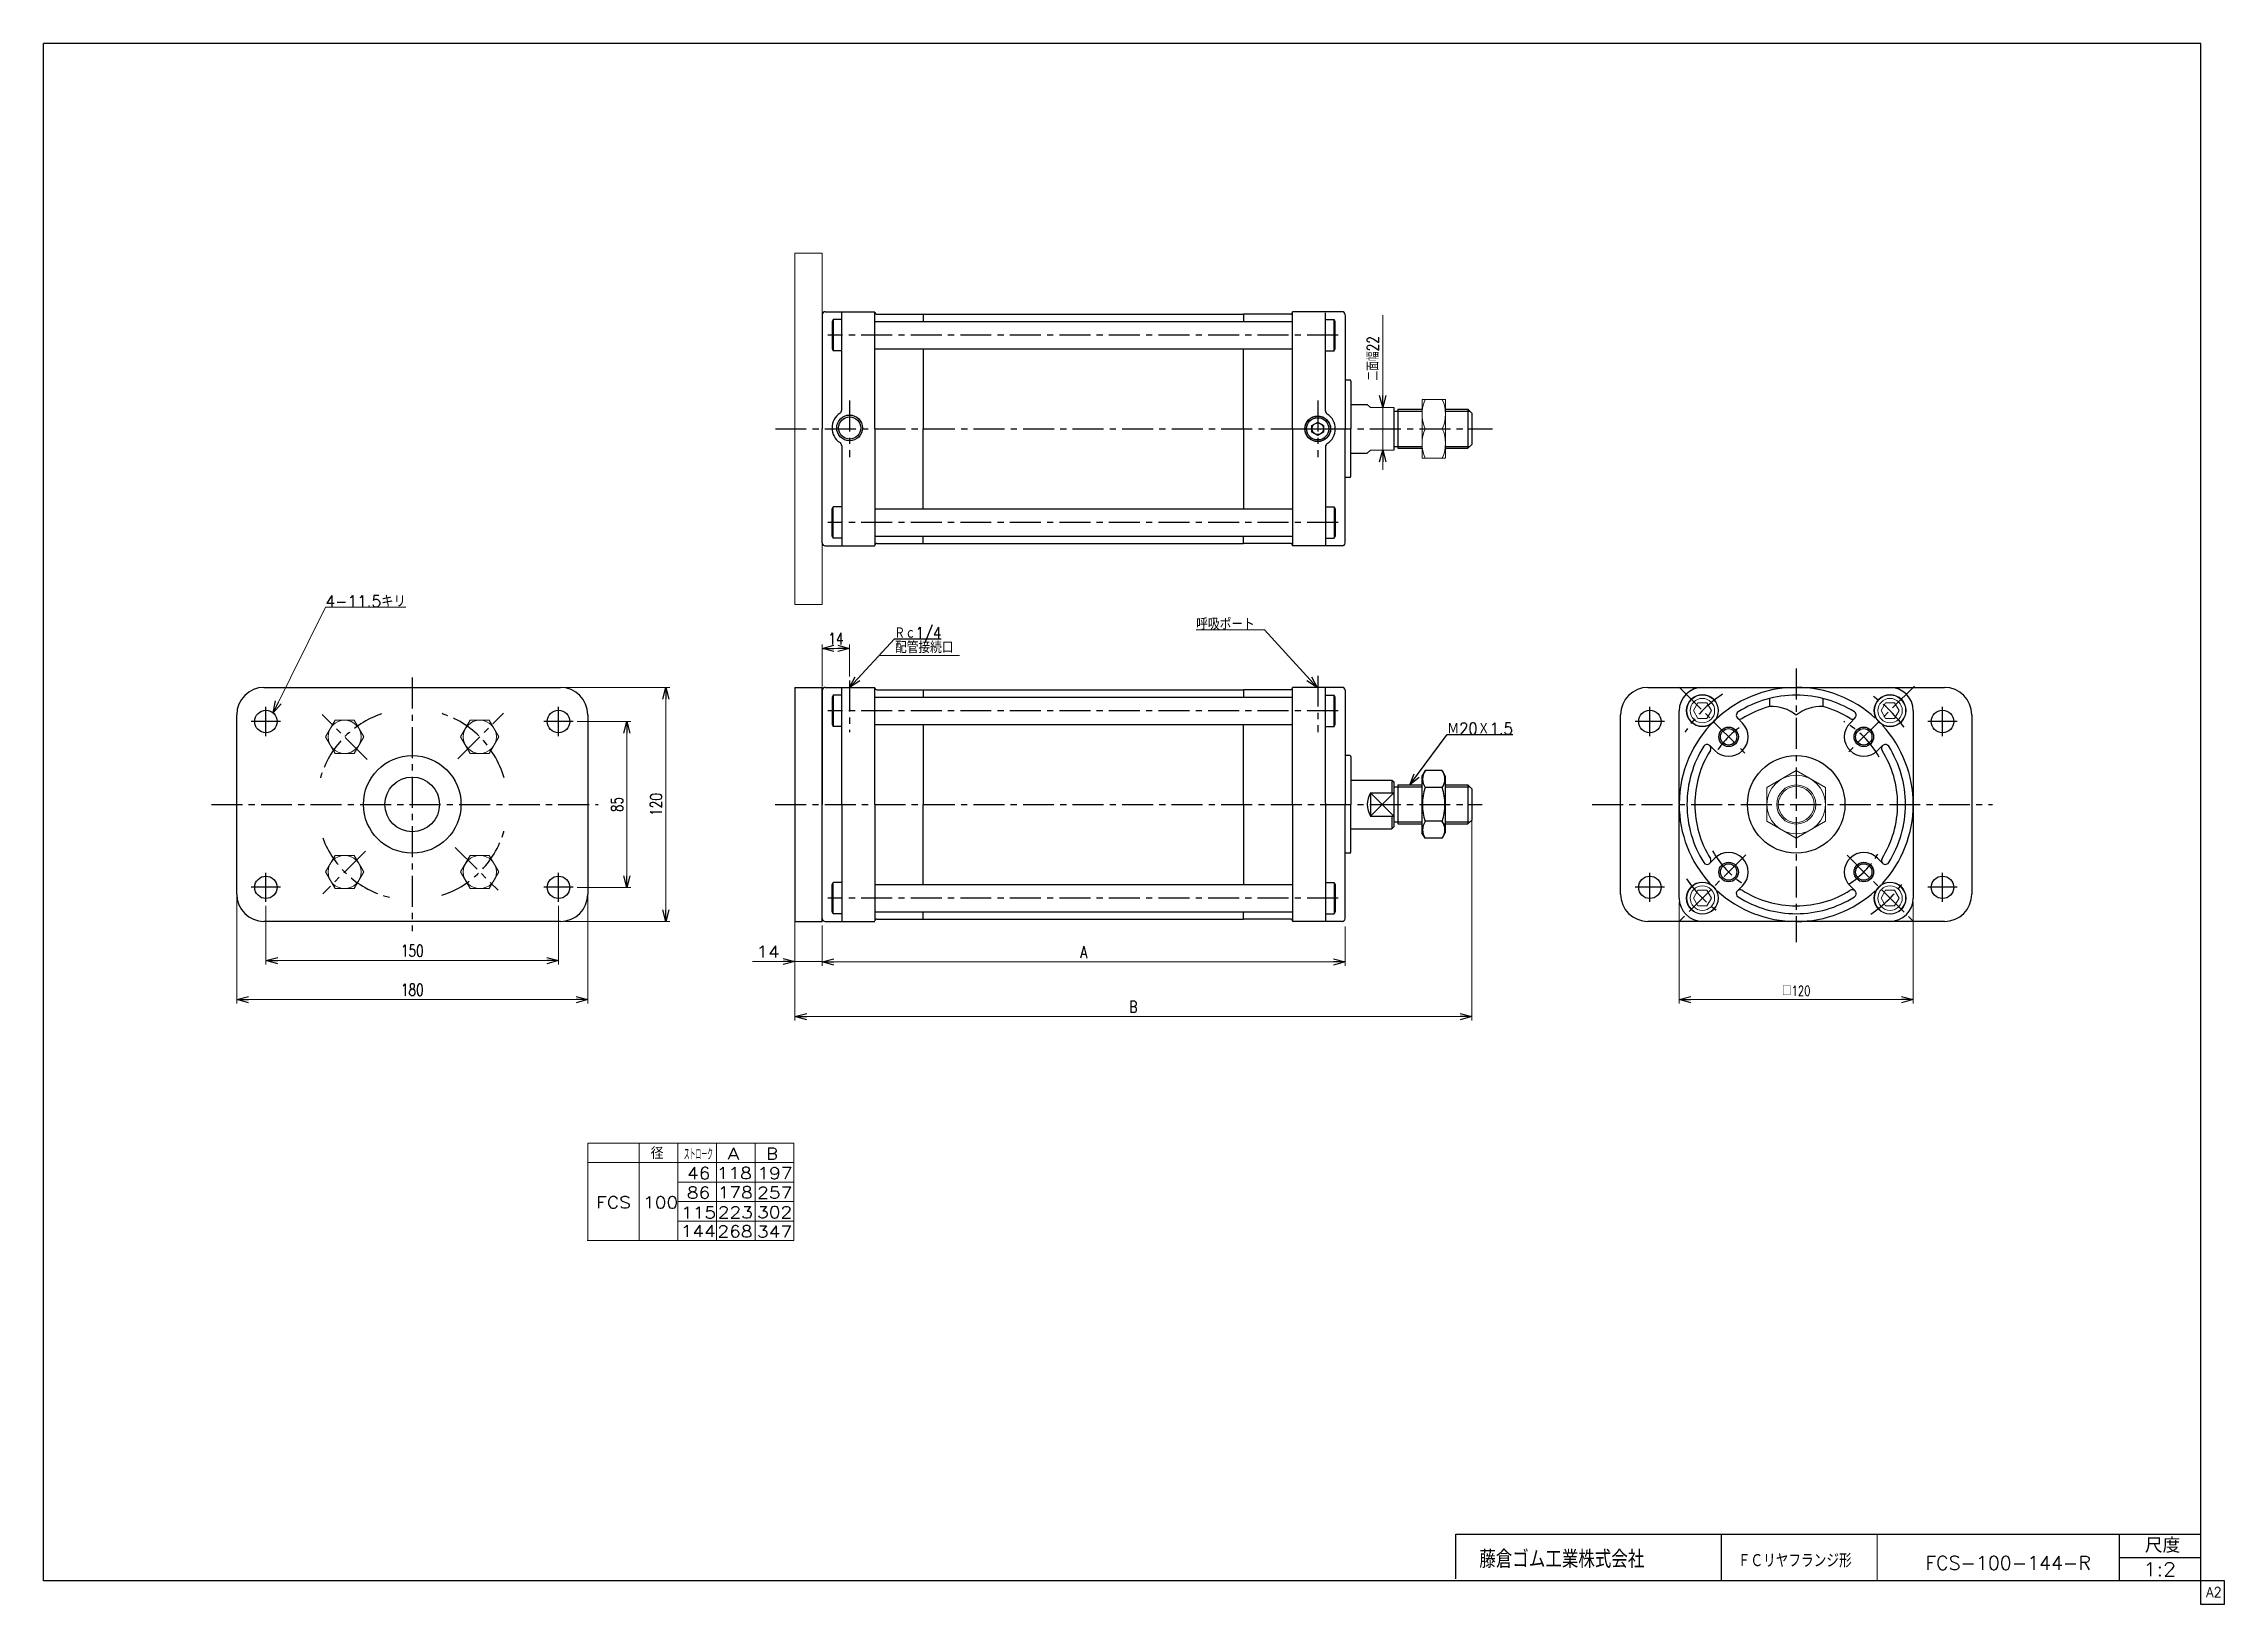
# Model space of a CAD drawing. Header units: millimetres. Extents: x -544 to 574, y -400 to 400.
import ezdxf
from ezdxf.enums import TextEntityAlignment as Align

# ---------------------------------------------------------------- set-up
doc = ezdxf.new("R2010")
doc.units = ezdxf.units.MM
doc.header["$LTSCALE"] = 0.5
doc.linetypes.add('CENTER', pattern=[50.8, 31.75, -6.35, 6.35, -6.35])
for name, color, linetype in [('Layer0016', 7, 'Continuous'), ('Layer0032', 7, 'Continuous'), ('ZUWAKU', 7, 'Continuous')]:
    doc.layers.add(name, color=color, linetype=linetype)
doc.styles.add('FdaStyle0', font='txt.shx', dxfattribs={"width": 0.756757, "bigfont": 'bigfont'})
doc.dimstyles.new('DaDimRotatedStyle', dxfattribs={"dimtxt": 6, "dimasz": 6.000004, "dimexe": 2, "dimexo": 2, "dimgap": 2, "dimtad": 3, "dimdsep": 46, "dimtxsty": 'FdaStyle0', "dimblk1": 'OPEN30', "dimblk2": 'OPEN30', "dimsah": 1, "dimcen": 0.09, "dimclrd": 4, "dimclre": 4, "dimclrt": 4, "dimadec": 0, "dimazin": 2, "dimtfac": 1, "dimtdec": 4, "dimtmove": 0, "dimatfit": 0, "dimfxl": 1, "dimarcsym": 0})

msp = doc.modelspace()

# ---------------------------------------------------------------- texts
at = {"color": 4, "style": 'FdaStyle0'}
for s, height, width, p, p2 in [('配管接続口', 6, 0.833333, (-107.538, 87.57), (-77.538, 87.57)), ('   径', 6, 0.952381, (-250.187, -171.722), (-226.187, -171.722)), ('ストローク', 6, 0.416667, (-215.818, -172.225), (-200.818, -172.225)), ('ＦＣリヤフランジ形', 7, 0.698565, (324.52, -381.075), (382.92, -381.075)), ('FCS-100-144-R', 7, 0.823301, (420.731, -382.226), (505.531, -382.226)), ('1:2', 7, 0.8, (532.47, -385.5), (549.27, -385.5))]:
    msp.add_text(s, height=height, dxfattribs=dict(at, width=width)).set_placement(p, p2, align=Align.FIT)
for s, p, p2 in [('14', (-178.605, -68.49), (-166.605, -68.49)), ('A', (-193.365, -171.978), (-187.365, -171.978)), ('B', (-173.567, -171.978), (-167.567, -171.978)), ('46', (-214.163, -181.978), (-202.163, -181.978)), ('118', (-198.927, -181.954), (-180.927, -181.954)), ('197', (-178.109, -181.978), (-160.109, -181.978)), ('86', (-214.216, -191.978), (-202.216, -191.978)), ('178', (-198.469, -191.832), (-180.469, -191.832)), ('257', (-178.162, -191.978), (-160.162, -191.978)), ('FCS 100', (-260.67, -196.978), (-218.67, -196.978)), ('115', (-217.269, -202.166), (-199.269, -202.166)), ('223', (-198.372, -202.081), (-180.372, -202.081)), ('302', (-178.215, -201.978), (-160.215, -201.978)), ('144', (-217.407, -211.691), (-199.407, -211.691)), ('268', (-198.575, -211.832), (-180.575, -211.832)), ('347', (-178.268, -211.978), (-160.268, -211.978))]:
    msp.add_text(s, height=6, dxfattribs=at).set_placement(p, p2, align=Align.FIT)
at = {"layer": 'ZUWAKU', "color": 4, "style": 'FdaStyle0'}
for s, height, width, p, p2 in [('尺度', 7.6, 0.749175, (533.23, -373.56), (551.39, -373.56)), ('藤倉ゴム工業株式会社', 9, 0.652778, (192.025, -381.315), (276.625, -381.315))]:
    msp.add_text(s, height=height, dxfattribs=dict(at, width=width)).set_placement(p, p2, align=Align.FIT)
at = {"layer": 'ZUWAKU', "color": 7, "style": 'FdaStyle0', "width": 0.8}
msp.add_text('A2', height=5, dxfattribs=at).set_placement((564.615, -396.25), (572.615, -396.25), align=Align.FIT)

# ---------------------------------------------------------------- blocks, each defined once
blk = doc.blocks.new('_OPEN30')
at = {"color": 0, "linetype": 'ByBlock', "lineweight": -2}
for p, q in [((-1, 0.267949), (0, 0)), ((0, 0), (-1, -0.267949)), ((0, 0), (-1, 0))]:
    blk.add_line(p, q, dxfattribs=at)
blk = doc.blocks.new('DC_GROUP_Φ100_1')
at = {"layer": 'Layer0016', "color": 4, "linetype": 'Continuous', "lineweight": 25}
for p, q in [((164.3, 27.4), (162.6, 24.5)), ((162.6, 24.5), (162.6, -4.5)), ((173, 27.4), (164.3, 27.4)), ((173, 27.4), (174.6, 24.5)), ((174.6, 24.5), (174.6, -4.5)), ((174.6, 24.5), (174.6, -4.5)), ((173, 18.7), (164.3, 18.7)), ((173, 1.4), (164.3, 1.4)), ((164.3, -7.3), (162.6, -4.5)), ((173, -7.3), (164.3, -7.3)), ((173, -7.3), (174.6, -4.5))]:
    blk.add_line(p, q, dxfattribs=at)
for centre, radius, start, end in [((170.6, 23), 7.67, 145.6111, 214.3889), ((166.7, 23), 7.67, 325.6111, 34.3889), ((191.6, 10), 28.7, 162.4111, 197.5889), ((145.7, 10), 28.7, 342.4111, 17.5889), ((170.6, -3), 7.67, 145.6111, 214.3889), ((166.7, -3), 7.67, 325.6111, 34.3889)]:
    blk.add_arc(centre, radius, start, end, dxfattribs=at)
blk = doc.blocks.new('DC_GROUP_Φ100_2')
at = {"layer": 'Layer0016', "color": 4, "linetype": 'Continuous', "lineweight": 25}
for p, q in [((156.4, 20), (175.6, 45.9)), ((175.6, 45.9), (209.2, 45.9))]:
    blk.add_line(p, q, dxfattribs=at)
at = {"layer": 'Layer0016', "color": 4, "xscale": 6.000005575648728, "yscale": 5.999978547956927, "rotation": 233.4269690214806}
blk.add_blockref('_OPEN30', (156.4, 20), dxfattribs=at)
at = {"layer": 'Layer0016', "color": 4, "style": 'FdaStyle0', "width": 0.756757}
blk.add_text('Ｍ20Ｘ1.5', height=6, dxfattribs=at).set_placement((175.6, 45.9), (209.2, 45.9), align=Align.FIT)
blk = doc.blocks.new('DC_GROUP_Φ100_3')
at = {"layer": 'Layer0016', "color": 4, "linetype": 'Continuous', "lineweight": 25}
for p, q in [((-130.8, 70), (-107.8, 94.9)), ((-107.8, 94.9), (-83.8, 94.9))]:
    blk.add_line(p, q, dxfattribs=at)
at = {"layer": 'Layer0016', "color": 4, "xscale": 6.000005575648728, "yscale": 5.999978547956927, "rotation": 227.2364870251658}
blk.add_blockref('_OPEN30', (-130.8, 70), dxfattribs=at)
at = {"layer": 'Layer0016', "color": 4, "style": 'FdaStyle0', "width": 0.740741}
blk.add_text('Ｒｃ1/4', height=6, dxfattribs=at).set_placement((-107.8, 94.9), (-83.8, 94.9), align=Align.FIT)
blk = doc.blocks.new('DC_GROUP_Φ100_4')
at = {"layer": 'Layer0032', "color": 4, "linetype": 'Continuous', "lineweight": 13}
for p, q in [((304.1, -34), (301.8, -38)), ((301.8, -38), (304.1, -42)), ((308.7, -34), (304.1, -34)), ((304.1, -42), (308.7, -42)), ((311, -38), (308.7, -34)), ((308.7, -42), (311, -38))]:
    blk.add_line(p, q, dxfattribs=at)
for radius in [8.25, 8, 6.27]:
    blk.add_circle((306.4, -38), radius, dxfattribs=at)
blk = doc.blocks.new('DC_GROUP_Φ100_5')
at = {"layer": 'Layer0032', "color": 4, "linetype": 'Continuous', "lineweight": 13}
for p, q in [((400.3, -34), (398, -38)), ((398, -38), (400.3, -42)), ((404.9, -34), (400.3, -34)), ((400.3, -42), (404.9, -42)), ((407.2, -38), (404.9, -34)), ((404.9, -42), (407.2, -38))]:
    blk.add_line(p, q, dxfattribs=at)
for radius in [8.25, 8, 6.27]:
    blk.add_circle((402.6, -38), radius, dxfattribs=at)
blk = doc.blocks.new('DC_GROUP_Φ100_6')
at = {"layer": 'Layer0032', "color": 4, "linetype": 'Continuous', "lineweight": 13}
for p, q in [((400.3, 62.1), (398, 58.1)), ((398, 58.1), (400.3, 54.1)), ((404.9, 62.1), (400.3, 62.1)), ((407.2, 58.1), (404.9, 62.1)), ((404.9, 54.1), (407.2, 58.1)), ((400.3, 54.1), (404.9, 54.1))]:
    blk.add_line(p, q, dxfattribs=at)
for radius in [8.25, 8, 6.27]:
    blk.add_circle((402.6, 58.1), radius, dxfattribs=at)
blk = doc.blocks.new('DC_GROUP_Φ100_7')
at = {"layer": 'Layer0032', "color": 4, "linetype": 'Continuous', "lineweight": 13}
for p, q in [((304.1, 62.1), (301.8, 58.1)), ((301.8, 58.1), (304.1, 54.1)), ((308.7, 62.1), (304.1, 62.1)), ((311, 58.1), (308.7, 62.1)), ((308.7, 54.1), (311, 58.1)), ((304.1, 54.1), (308.7, 54.1))]:
    blk.add_line(p, q, dxfattribs=at)
for radius in [8.25, 8, 6.27]:
    blk.add_circle((306.4, 58.1), radius, dxfattribs=at)
blk = doc.blocks.new('DC_GROUP_Φ100_8')
at = {"layer": 'Layer0032', "color": 4, "linetype": 'Continuous', "lineweight": 13}
for p, q in [((354.5, 27.4), (339.5, 18.7)), ((369.5, 18.7), (354.5, 27.4)), ((339.5, 18.7), (339.5, 1.4)), ((369.5, 1.4), (369.5, 18.7)), ((339.5, 1.4), (354.5, -7.3)), ((354.5, -7.3), (369.5, 1.4))]:
    blk.add_line(p, q, dxfattribs=at)
for radius in [15, 10, 9.19]:
    blk.add_circle((354.5, 10), radius, dxfattribs=at)
blk = doc.blocks.new('*D9')
at = {"color": 4, "linetype": 'Continuous', "lineweight": 13}
for p, q in [((-144.8, 70.5), (-144.8, 92)), ((-144.8, 90), (-130.8, 90)), ((-130.8, 75.6), (-130.8, 92))]:
    blk.add_line(p, q, dxfattribs=at)
at = {"color": 4, "xscale": 6.000005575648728, "yscale": 5.999978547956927}
for p, rotation in [((-144.8, 90), 180), ((-130.8, 90), 360)]:
    blk.add_blockref('_OPEN30', p, dxfattribs=dict(at, rotation=rotation))
at = {"color": 4, "insert": (-137.8, 92), "char_height": 6, "width": 22.5, "attachment_point": 8, "style": 'FdaStyle0'}
blk.add_mtext('\\T1.00;14', dxfattribs=at)
blk = doc.blocks.new('DA_IMAGEDIMGROUP_1')
at = {"color": 4, "linetype": 'Continuous', "lineweight": 13}
for p, q in [((142.5, 260.8), (142.5, 213.6)), ((142.5, 191.6), (142.5, 213.6)), ((142.5, 181.6), (142.5, 191.6))]:
    blk.add_line(p, q, dxfattribs=at)
at = {"color": 4, "xscale": 6.000005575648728, "yscale": 5.999978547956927}
for p, rotation in [((142.5, 213.6), 270), ((142.5, 191.6), 90)]:
    blk.add_blockref('_OPEN30', p, dxfattribs=dict(at, rotation=rotation))
at = {"color": 4, "insert": (140.5, 227.3), "char_height": 6, "width": 45, "attachment_point": 7, "rotation": 90, "style": 'FdaStyle0'}
blk.add_mtext('\\T1.00;二面幅22', dxfattribs=at)
blk = doc.blocks.new('DC_GROUP_Φ100_9')
at = {"color": 4, "linetype": 'Continuous', "lineweight": 13}
for p, q in [((174.7, 217.6), (162.7, 217.6)), ((162.7, 217.6), (162.7, 187.6)), ((174.7, 187.6), (174.7, 217.6)), ((164.3, 202.6), (173.1, 202.6)), ((162.7, 187.6), (174.7, 187.6))]:
    blk.add_line(p, q, dxfattribs=at)
for centre, start, end in [((180.8, 210.1), 155.495, 204.505), ((156.6, 210.1), 335.495, 24.505), ((180.8, 195.1), 155.495, 204.505), ((156.6, 195.1), 335.495, 24.505)]:
    blk.add_arc(centre, 18.1, start, end, dxfattribs=at)
blk = doc.blocks.new('DC_GROUP_Φ100_10')
at = {"color": 4, "linetype": 'Continuous', "lineweight": 13}
for p, q in [((81.9, 99.5), (46.9, 99.5)), ((108.9, 70), (81.9, 99.5))]:
    blk.add_line(p, q, dxfattribs=at)
at = {"color": 4, "xscale": 6.000005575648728, "yscale": 5.999978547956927, "rotation": 312.4933532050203}
blk.add_blockref('_OPEN30', (108.9, 70), dxfattribs=at)
at = {"color": 4, "style": 'FdaStyle0', "width": 0.833333}
blk.add_text('呼吸ポート', height=6, dxfattribs=at).set_placement((46.9, 99.5), (76.9, 99.5), align=Align.FIT)
blk = doc.blocks.new('DC_GROUP_Φ100_11')
at = {"color": 4, "linetype": 'Continuous', "lineweight": 13}
for p, q in [((-394.6, 53.2), (-399.5, 44.7)), ((-384.8, 53.2), (-394.6, 53.2)), ((-379.9, 44.7), (-384.8, 53.2)), ((-399.5, 44.7), (-394.6, 36.2)), ((-394.6, 36.2), (-384.8, 36.2)), ((-384.8, 36.2), (-379.9, 44.7))]:
    blk.add_line(p, q, dxfattribs=at)
blk.add_circle((-389.7, 44.7), 8.5, dxfattribs=at)
blk = doc.blocks.new('DC_GROUP_Φ100_12')
at = {"color": 4, "linetype": 'Continuous', "lineweight": 13}
for p, q in [((-325.3, 53.2), (-330.2, 44.7)), ((-315.5, 53.2), (-325.3, 53.2)), ((-310.6, 44.7), (-315.5, 53.2)), ((-330.2, 44.7), (-325.3, 36.2)), ((-325.3, 36.2), (-315.5, 36.2)), ((-315.5, 36.2), (-310.6, 44.7))]:
    blk.add_line(p, q, dxfattribs=at)
blk.add_circle((-320.4, 44.7), 8.5, dxfattribs=at)
blk = doc.blocks.new('DC_GROUP_Φ100_13')
at = {"color": 4, "linetype": 'Continuous', "lineweight": 13}
for p, q in [((-394.6, -16.1), (-399.5, -24.6)), ((-384.8, -16.1), (-394.6, -16.1)), ((-379.9, -24.6), (-384.8, -16.1)), ((-399.5, -24.6), (-394.6, -33.1)), ((-394.6, -33.1), (-384.8, -33.1)), ((-384.8, -33.1), (-379.9, -24.6))]:
    blk.add_line(p, q, dxfattribs=at)
blk.add_circle((-389.7, -24.6), 8.5, dxfattribs=at)
blk = doc.blocks.new('DC_GROUP_Φ100_14')
at = {"color": 4, "linetype": 'Continuous', "lineweight": 13}
for p, q in [((-325.3, -16.1), (-330.2, -24.6)), ((-315.5, -16.1), (-325.3, -16.1)), ((-310.6, -24.6), (-315.5, -16.1)), ((-330.2, -24.6), (-325.3, -33.1)), ((-325.3, -33.1), (-315.5, -33.1)), ((-315.5, -33.1), (-310.6, -24.6))]:
    blk.add_line(p, q, dxfattribs=at)
blk.add_circle((-320.4, -24.6), 8.5, dxfattribs=at)
blk = doc.blocks.new('*D17')
at = {"color": 4, "linetype": 'Continuous', "lineweight": 13}
for p, q in [((-430, -42), (-430, -72)), ((-280, -42), (-280, -72)), ((-430, -70), (-280, -70))]:
    blk.add_line(p, q, dxfattribs=at)
at = {"color": 4, "xscale": 6.000005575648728, "yscale": 5.999978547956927}
for p, rotation in [((-430, -70), 180), ((-280, -70), 360)]:
    blk.add_blockref('_OPEN30', p, dxfattribs=dict(at, rotation=rotation))
at = {"color": 4, "insert": (-355, -68), "char_height": 6, "width": 30, "attachment_point": 8, "style": 'FdaStyle0'}
blk.add_mtext('\\T1.00;150', dxfattribs=at)
blk = doc.blocks.new('*D18')
at = {"color": 4, "linetype": 'Continuous', "lineweight": 13}
for p, q in [((-445, 8), (-445, -92)), ((-265, 8), (-265, -92)), ((-445, -90), (-265, -90))]:
    blk.add_line(p, q, dxfattribs=at)
at = {"color": 4, "xscale": 6.000005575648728, "yscale": 5.999978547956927}
for p, rotation in [((-445, -90), 180), ((-265, -90), 360)]:
    blk.add_blockref('_OPEN30', p, dxfattribs=dict(at, rotation=rotation))
at = {"color": 4, "insert": (-355, -88), "char_height": 6, "width": 30, "attachment_point": 8, "style": 'FdaStyle0'}
blk.add_mtext('\\T1.00;180', dxfattribs=at)
blk = doc.blocks.new('*D19')
at = {"color": 4, "linetype": 'Continuous', "lineweight": 13}
for p, q in [((-270.5, 52.5), (-243, 52.5)), ((-245, -32.5), (-245, 52.5)), ((-270.5, -32.5), (-243, -32.5))]:
    blk.add_line(p, q, dxfattribs=at)
at = {"color": 4, "xscale": 6.000005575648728, "yscale": 5.999978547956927}
for p, rotation in [((-245, 52.5), 90), ((-245, -32.5), 270)]:
    blk.add_blockref('_OPEN30', p, dxfattribs=dict(at, rotation=rotation))
at = {"color": 4, "insert": (-247, 10), "char_height": 6, "width": 22.5, "attachment_point": 8, "rotation": 90, "style": 'FdaStyle0'}
blk.add_mtext('\\T1.00;85', dxfattribs=at)
blk = doc.blocks.new('*D20')
at = {"color": 4, "linetype": 'Continuous', "lineweight": 13}
for p, q in [((-277, 70), (-223, 70)), ((-225, -50), (-225, 70)), ((-277, -50), (-223, -50))]:
    blk.add_line(p, q, dxfattribs=at)
at = {"color": 4, "xscale": 6.000005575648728, "yscale": 5.999978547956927}
for p, rotation in [((-225, 70), 90), ((-225, -50), 270)]:
    blk.add_blockref('_OPEN30', p, dxfattribs=dict(at, rotation=rotation))
at = {"color": 4, "insert": (-227, 10), "char_height": 6, "width": 30, "attachment_point": 8, "rotation": 90, "style": 'FdaStyle0'}
blk.add_mtext('\\T1.00;120', dxfattribs=at)
blk = doc.blocks.new('*D21')
at = {"color": 4, "linetype": 'Continuous', "lineweight": 13}
for p, q in [((294.5, -40), (294.5, -92)), ((414.5, -40), (414.5, -92)), ((294.5, -90), (414.5, -90))]:
    blk.add_line(p, q, dxfattribs=at)
at = {"color": 4, "xscale": 6.000005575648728, "yscale": 5.999978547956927}
for p, rotation in [((294.5, -90), 180), ((414.5, -90), 360)]:
    blk.add_blockref('_OPEN30', p, dxfattribs=dict(at, rotation=rotation))
at = {"color": 4, "insert": (354.5, -88), "char_height": 5, "width": 31.25, "attachment_point": 8, "style": 'FdaStyle0'}
blk.add_mtext('\\T1.00;□120', dxfattribs=at)
blk = doc.blocks.new('*D22')
at = {"color": 4, "linetype": 'Continuous', "lineweight": 13}
for p, q in [((-144.8, -54), (-144.8, -72.7)), ((123.2, -52.5), (123.2, -72.7)), ((-144.8, -70.7), (123.2, -70.7))]:
    blk.add_line(p, q, dxfattribs=at)
at = {"color": 4, "xscale": 6.000005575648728, "yscale": 5.999978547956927}
for p, rotation in [((-144.8, -70.7), 180), ((123.2, -70.7), 360)]:
    blk.add_blockref('_OPEN30', p, dxfattribs=dict(at, rotation=rotation))
at = {"color": 4, "insert": (-10.8, -68.7), "char_height": 6, "width": 15, "attachment_point": 8, "style": 'FdaStyle0'}
blk.add_mtext('\\T1.00;A', dxfattribs=at)
blk = doc.blocks.new('*D23')
at = {"color": 4, "linetype": 'Continuous', "lineweight": 13}
for p, q in [((188.2, 10), (188.2, -100.7)), ((-158.8, -42), (-158.8, -100.7)), ((-158.8, -98.7), (188.2, -98.7))]:
    blk.add_line(p, q, dxfattribs=at)
at = {"color": 4, "xscale": 6.000005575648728, "yscale": 5.999978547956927}
for p, rotation in [((-158.8, -98.7), 180), ((188.2, -98.7), 360)]:
    blk.add_blockref('_OPEN30', p, dxfattribs=dict(at, rotation=rotation))
at = {"color": 4, "insert": (14.7, -96.7), "char_height": 6, "width": 15, "attachment_point": 8, "style": 'FdaStyle0'}
blk.add_mtext('\\T1.00;B', dxfattribs=at)
blk = doc.blocks.new('DC_GROUP_Φ100_15')
at = {"color": 4, "linetype": 'Continuous', "lineweight": 13}
for p, q in [((-426.3, 57), (-399.5, 111.2)), ((-399.5, 111.2), (-358.3, 111.2))]:
    blk.add_line(p, q, dxfattribs=at)
at = {"color": 4, "xscale": 6.000005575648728, "yscale": 5.999978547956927, "rotation": 243.6946544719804}
blk.add_blockref('_OPEN30', (-426.3, 57), dxfattribs=at)
at = {"color": 4, "style": 'FdaStyle0', "width": 0.780303}
blk.add_text('4-11.5キリ', height=6, dxfattribs=at).set_placement((-399.5, 111.2), (-358.3, 111.2), align=Align.FIT)

# ---------------------------------------------------------------- dimensions: what is measured, and where the dimension line sits
at = {"linetype": 'Continuous', "lineweight": 13}
for base, p1, p2, picture, middle in [((-130.81, 90.038), (-144.81, 68.538), (-130.81, 73.611), '*D9', (-137.81, 90.038)), ((-265.023, -89.962), (-445.023, 10.038), (-265.023, 10.038), '*D18', (-355.023, -89.962)), ((-280.023, -69.962), (-430.023, -39.962), (-280.023, -39.962), '*D17', (-355.023, -69.962))]:
    dim = msp.add_linear_dim(base=base, p1=p1, p2=p2, dimstyle='DaDimRotatedStyle', override={"dimtxt": 6, "dimasz": 6.000004, "dimexe": 2, "dimexo": 2, "dimgap": 2, "dimtad": 3, "dimtih": 0, "dimtoh": 0, "dimdec": 2, "dimzin": 8, "dimtxsty": 'FdaStyle0', "dimblk1": 'OPEN30', "dimblk2": 'OPEN30', "dimsah": 1, "dimclrd": 4, "dimclre": 4, "dimclrt": 4, "dimazin": 2, "dimtofl": 1, "dimatfit": 0, "dimtolj": 0, "dimtzin": 8}, dxfattribs=at)
    dim.commit()
    dim.dimension.update_dxf_attribs({"geometry": picture, "text_midpoint": middle})
for base, p1, p2, picture, middle in [((-225.023, 70.038), (-279.023, -49.962), (-279.023, 70.038), '*D20', (-225.023, 10.038)), ((-245.023, 52.538), (-272.523, -32.462), (-272.523, 52.538), '*D19', (-245.023, 10.038))]:
    dim = msp.add_linear_dim(base=base, p1=p1, p2=p2, angle=90, dimstyle='DaDimRotatedStyle', override={"dimtxt": 6, "dimasz": 6.000004, "dimexe": 2, "dimexo": 2, "dimgap": 2, "dimtad": 3, "dimtih": 0, "dimtoh": 0, "dimdec": 2, "dimzin": 8, "dimtxsty": 'FdaStyle0', "dimblk1": 'OPEN30', "dimblk2": 'OPEN30', "dimsah": 1, "dimclrd": 4, "dimclre": 4, "dimclrt": 4, "dimazin": 2, "dimtofl": 1, "dimatfit": 0, "dimtolj": 0, "dimtzin": 8}, dxfattribs=at)
    dim.commit()
    dim.dimension.update_dxf_attribs({"geometry": picture, "text_midpoint": middle})
for base, p1, p2, text, override, picture, middle in [((188.19, -98.712), (-158.81, -39.962), (188.19, 12.038), 'B', {"dimtxt": 6, "dimasz": 6.000004, "dimexe": 2, "dimexo": 2, "dimgap": 2, "dimtad": 3, "dimtih": 0, "dimtoh": 0, "dimdec": 2, "dimzin": 8, "dimtxsty": 'FdaStyle0', "dimblk1": 'OPEN30', "dimblk2": 'OPEN30', "dimsah": 1, "dimclrd": 4, "dimclre": 4, "dimclrt": 4, "dimazin": 2, "dimtofl": 1, "dimatfit": 0, "dimtolj": 0, "dimtzin": 8}, '*D23', (14.69, -98.712)), ((414.491, -89.962), (294.491, -37.962), (414.491, -37.962), '□<>', {"dimtxt": 5, "dimasz": 6.000004, "dimexe": 2, "dimexo": 2, "dimgap": 2, "dimtad": 3, "dimtih": 0, "dimtoh": 0, "dimdec": 2, "dimzin": 8, "dimtxsty": 'FdaStyle0', "dimblk1": 'OPEN30', "dimblk2": 'OPEN30', "dimsah": 1, "dimclrd": 4, "dimclre": 4, "dimclrt": 4, "dimazin": 2, "dimtofl": 1, "dimatfit": 0, "dimtolj": 0, "dimtzin": 8}, '*D21', (354.491, -89.962)), ((123.19, -70.712), (-144.81, -51.962), (123.19, -50.462), 'A', {"dimtxt": 6, "dimasz": 6.000004, "dimexe": 2, "dimexo": 2, "dimgap": 2, "dimtad": 3, "dimtih": 0, "dimtoh": 0, "dimdec": 2, "dimzin": 8, "dimtxsty": 'FdaStyle0', "dimblk1": 'OPEN30', "dimblk2": 'OPEN30', "dimsah": 1, "dimclrd": 4, "dimclre": 4, "dimclrt": 4, "dimazin": 2, "dimtofl": 1, "dimatfit": 0, "dimtolj": 0, "dimtzin": 8}, '*D22', (-10.81, -70.712))]:
    dim = msp.add_linear_dim(base=base, p1=p1, p2=p2, text=text, dimstyle='DaDimRotatedStyle', override=override, dxfattribs=at)
    dim.commit()
    dim.dimension.update_dxf_attribs({"geometry": picture, "text_midpoint": middle})

# ---------------------------------------------------------------- linework, layer by layer
at = {"color": 4, "linetype": 'Continuous', "lineweight": 13}
for p, q in [((-158.81, 292.568), (-144.81, 292.568)), ((-158.81, 292.568), (-158.81, 112.568)), ((-144.81, 292.568), (-144.81, 112.568)), ((136.19, 213.568), (134.617, 215.068)), ((148.19, 213.568), (136.19, 213.568)), ((136.19, 191.568), (134.617, 190.068)), ((148.19, 191.568), (136.19, 191.568)), ((-144.81, 112.568), (-158.81, 112.568)), ((-115.768, 86.303), (-74.471, 86.303)), ((-158.81, -51.962), (-158.81, -72.49)), ((-144.81, -51.962), (-144.81, -72.49)), ((-180.605, -70.49), (-158.81, -70.49)), ((-158.81, -70.49), (-144.81, -70.49)), ((-265.034, -163.557), (-159.423, -163.557)), ((-265.034, -163.557), (-265.034, -213.557)), ((-238.614, -163.557), (-238.614, -213.557)), ((-218.817, -163.557), (-218.817, -213.557)), ((-199.019, -163.557), (-199.019, -213.557)), ((-179.221, -163.557), (-179.221, -213.557)), ((-159.423, -163.557), (-159.423, -213.557)), ((-265.034, -173.557), (-159.423, -173.557)), ((-218.817, -183.557), (-159.423, -183.557)), ((-218.77, -193.557), (-159.423, -193.557)), ((-218.817, -203.557), (-159.423, -203.557)), ((-265.375, -213.557), (-159.423, -213.557))]:
    msp.add_line(p, q, dxfattribs=at)
at = {"color": 4, "linetype": 'CENTER', "lineweight": 25}
for p, q in [((-130.81, 217.07), (-130.81, 188.065)), ((109.19, 217.07), (109.19, 188.065)), ((-355.023, 75.038), (-355.023, -54.962)), ((109.19, 76.027), (109.19, 47.023)), ((-430.023, 45.038), (-430.023, 60.038)), ((-280.023, 45.038), (-280.023, 60.038)), ((279.491, 45.038), (279.491, 60.038)), ((429.491, 45.038), (429.491, 60.038)), ((-422.523, 52.538), (-437.523, 52.538)), ((-272.523, 52.538), (-287.523, 52.538)), ((286.991, 52.538), (271.991, 52.538)), ((436.991, 52.538), (421.991, 52.538)), ((-457.95, 10.038), (-259.785, 10.038)), ((-422.523, -32.462), (-437.523, -32.462)), ((-430.023, -39.962), (-430.023, -24.962)), ((-272.523, -32.462), (-287.523, -32.462)), ((-280.023, -39.962), (-280.023, -24.962)), ((286.991, -32.462), (271.991, -32.462)), ((279.491, -39.962), (279.491, -24.962)), ((436.991, -32.462), (421.991, -32.462)), ((429.491, -39.962), (429.491, -24.962))]:
    msp.add_line(p, q, dxfattribs=at)
at = {"color": 4, "linetype": 'Continuous', "lineweight": 25}
for p, q in [((-431.023, 70.038), (-279.023, 70.038)), ((-158.81, 70.038), (-144.81, 70.038)), ((-158.81, 70.038), (-158.81, -49.962)), ((-158.81, 70.038), (-144.81, 70.038)), ((-158.81, 70.038), (-158.81, -49.962)), ((-144.81, -49.962), (-144.81, 70.038)), ((-144.81, -49.962), (-144.81, 70.038)), ((278.491, 70.038), (430.491, 70.038)), ((-445.023, -35.962), (-445.023, 56.038)), ((-265.023, 56.038), (-265.023, -35.962)), ((264.491, -35.962), (264.491, 56.038)), ((444.491, 56.038), (444.491, -35.962)), ((-279.023, -49.962), (-431.023, -49.962)), ((-158.81, -49.962), (-144.81, -49.962)), ((-158.81, -49.962), (-144.81, -49.962)), ((430.491, -49.962), (278.491, -49.962))]:
    msp.add_line(p, q, dxfattribs=at)
at = {"color": 4, "linetype": 'CENTER', "lineweight": 13}
for p, q in [((-378.107, 33.122), (-401.192, 56.207)), ((-331.663, 33.397), (-308.304, 56.756)), ((-378.926, -13.866), (-400.871, -35.81)), ((-333.021, -11.964), (-311.019, -33.965))]:
    msp.add_line(p, q, dxfattribs=at)
at = {"color": 4, "linetype": 'Continuous', "lineweight": 25}
for centre, radius in [((-130.81, 203.006), 6.6), ((-130.81, 203.006), 5.7), ((109.19, 202.568), 6.6), ((109.19, 202.568), 5.7), ((-430.023, 52.538), 5.75), ((-280.023, 52.538), 5.75), ((279.491, 52.538), 5.75), ((429.491, 52.538), 5.75), ((-430.023, -32.462), 5.75), ((-280.023, -32.462), 5.75), ((279.491, -32.462), 5.75), ((429.491, -32.462), 5.75)]:
    msp.add_circle(centre, radius, dxfattribs=at)
for centre, radius, start, end in [((-130.81, 203.006), 9, 123.055731, 236.944269), ((-136.81, 212.226), 2, 303.055731, 0), ((115.19, 211.787), 2, 180, 236.944269), ((109.19, 202.568), 9, 303.055731, 56.944269), ((-136.81, 193.787), 2, 0, 56.944269), ((115.19, 193.348), 2, 123.055731, 180), ((-431.023, 56.038), 14, 90, 180), ((-279.023, 56.038), 14, 0, 90), ((278.491, 56.038), 14, 90, 180), ((430.491, 56.038), 14, 0, 90), ((-431.023, -35.962), 14, 180, 270), ((-279.023, -35.962), 14, 270, 0), ((278.491, -35.962), 14, 180, 270), ((430.491, -35.962), 14, 270, 0)]:
    msp.add_arc(centre, radius, start, end, dxfattribs=at)
at = {"color": 4, "linetype": 'CENTER', "lineweight": 25}
for start, end in [(108.701777, 163.783623), (16.133604, 74.783088), (200.48998, 256.303753), (288.037714, 345.130409)]:
    msp.add_arc((-355.023, 10.038), 49, start, end, dxfattribs=at)
at = {"layer": 'Layer0016', "color": 4, "linetype": 'Continuous', "lineweight": 25}
for p, q in [((-144.81, 261.068), (-144.81, 202.568)), ((-144.81, 261.068), (-144.81, 202.568)), ((-143.31, 262.568), (-117.81, 262.568)), ((-143.31, 262.568), (-117.81, 262.568)), ((-143.31, 262.568), (-117.81, 262.568)), ((-139.21, 258.568), (-139.81, 257.528)), ((-139.21, 258.568), (-139.81, 257.528)), ((-139.81, 257.528), (-139.81, 243.607)), ((-139.81, 257.528), (-139.81, 243.607)), ((-139.21, 258.568), (-139.21, 242.568)), ((-134.81, 258.568), (-139.21, 258.568)), ((-139.21, 258.568), (-139.21, 242.568)), ((-134.81, 212.226), (-134.81, 262.568)), ((-117.81, 202.568), (-117.81, 262.318)), ((-117.81, 202.568), (-117.81, 262.318)), ((-117.81, 257.568), (6.69, 257.568)), ((-117.81, 257.568), (6.69, 257.568)), ((-116.81, 261.318), (6.69, 261.318)), ((-116.81, 261.318), (6.69, 261.318)), ((-93.07, 261.318), (-93.07, 257.568)), ((-93.07, 261.318), (-93.07, 257.568)), ((6.69, 261.318), (71.19, 261.318)), ((6.69, 261.318), (71.19, 261.318)), ((6.69, 257.568), (96.19, 257.568)), ((6.69, 257.568), (96.19, 257.568)), ((95.19, 261.318), (71.19, 261.318)), ((71.19, 261.318), (71.19, 257.468)), ((95.19, 261.318), (71.19, 261.318)), ((71.19, 261.318), (71.19, 257.468)), ((121.69, 262.568), (96.19, 262.568)), ((96.19, 202.568), (96.19, 262.568)), ((121.69, 262.568), (96.19, 262.568)), ((96.19, 202.568), (96.19, 262.568)), ((113.19, 211.787), (113.19, 262.079)), ((113.19, 258.568), (117.59, 258.568)), ((117.446, 258.568), (117.59, 258.568)), ((117.59, 242.568), (117.59, 258.568)), ((118.19, 257.528), (117.59, 258.568)), ((117.59, 242.568), (117.59, 258.568)), ((118.19, 257.528), (117.59, 258.568)), ((118.19, 243.607), (118.19, 257.528)), ((118.19, 243.607), (118.19, 257.528)), ((123.19, 261.068), (123.19, 202.568)), ((123.19, 261.068), (123.19, 202.568)), ((-139.81, 243.607), (-139.21, 242.568)), ((-139.81, 243.607), (-139.21, 242.568)), ((-134.81, 242.568), (-139.21, 242.568)), ((-117.81, 243.568), (6.69, 243.568)), ((-117.81, 243.568), (6.69, 243.568)), ((-93.07, 243.568), (-93.07, 202.568)), ((-93.07, 243.568), (-93.07, 202.568)), ((6.69, 243.568), (96.19, 243.568)), ((6.69, 243.568), (96.19, 243.568)), ((71.19, 202.568), (71.19, 243.568)), ((71.19, 202.568), (71.19, 243.568)), ((113.19, 242.568), (117.59, 242.568)), ((113.19, 242.568), (117.59, 242.568)), ((117.59, 242.568), (118.19, 243.607)), ((117.59, 242.568), (118.19, 243.607)), ((125.69, 227.568), (123.19, 227.568)), ((125.69, 227.568), (123.19, 227.568)), ((126.19, 227.068), (126.19, 202.568)), ((126.19, 227.068), (126.19, 202.568)), ((126.19, 215.068), (134.617, 215.068)), ((148.19, 213.568), (148.19, 191.568)), ((150.19, 212.568), (150.19, 192.568)), ((150.19, 212.568), (162.632, 212.568)), ((174.632, 212.568), (186.19, 212.568)), ((188.19, 210.568), (186.19, 212.568)), ((186.19, 212.568), (186.19, 192.568)), ((-144.81, 144.068), (-144.81, 202.568)), ((-117.81, 202.568), (-117.81, 142.818)), ((-93.07, 161.568), (-93.07, 202.568)), ((71.19, 202.568), (71.19, 161.568)), ((96.19, 202.568), (96.19, 142.568)), ((106.19, 204.3), (109.19, 206.032)), ((106.19, 200.836), (106.19, 204.3)), ((109.19, 206.032), (112.19, 204.3)), ((112.19, 204.3), (112.19, 200.836)), ((123.19, 144.068), (123.19, 202.568)), ((126.19, 178.068), (126.19, 202.568)), ((148.19, 211.568), (150.19, 211.568)), ((150.19, 211.568), (162.632, 211.568)), ((174.632, 211.568), (187.19, 211.568)), ((188.19, 210.568), (188.19, 194.568)), ((-134.81, 193.787), (-134.81, 142.568)), ((109.19, 199.104), (106.19, 200.836)), ((112.19, 200.836), (109.19, 199.104)), ((113.19, 193.348), (113.19, 142.568)), ((126.19, 190.068), (134.617, 190.068)), ((148.19, 193.568), (150.19, 193.568)), ((150.19, 193.568), (162.632, 193.568)), ((150.19, 192.568), (162.632, 192.568)), ((174.632, 193.568), (187.19, 193.568)), ((174.698, 192.568), (186.19, 192.568)), ((188.19, 194.568), (186.19, 192.568)), ((125.69, 177.568), (123.19, 177.568)), ((-139.81, 161.528), (-139.21, 162.568)), ((-139.81, 147.607), (-139.81, 161.528)), ((-134.81, 162.568), (-139.21, 162.568)), ((-139.21, 146.568), (-139.21, 162.568)), ((-117.81, 161.568), (6.69, 161.568)), ((6.69, 161.568), (96.19, 161.568)), ((113.19, 162.568), (117.59, 162.568)), ((117.59, 162.568), (117.59, 146.568)), ((117.59, 162.568), (118.19, 161.528)), ((118.19, 161.528), (118.19, 147.607)), ((-139.21, 146.568), (-139.81, 147.607)), ((-134.81, 146.568), (-139.21, 146.568)), ((-117.81, 147.568), (6.69, 147.568)), ((-93.07, 143.818), (-93.07, 147.568)), ((6.69, 147.568), (96.19, 147.568)), ((71.19, 143.818), (71.19, 147.668)), ((113.19, 146.568), (117.59, 146.568)), ((118.19, 147.607), (117.59, 146.568)), ((-143.31, 142.568), (-117.81, 142.568)), ((-116.81, 143.818), (6.69, 143.818)), ((6.69, 143.818), (71.19, 143.818)), ((95.19, 143.818), (71.19, 143.818)), ((121.69, 142.568), (96.19, 142.568)), ((-144.81, 68.538), (-144.81, 10.038)), ((-144.81, 68.538), (-144.81, 10.038)), ((-143.31, 70.038), (-117.81, 70.038)), ((-143.31, 70.038), (-117.81, 70.038)), ((-143.31, 70.038), (-117.81, 70.038)), ((-134.81, 10.038), (-134.81, 70.038)), ((-117.81, 10.038), (-117.81, 69.788)), ((-117.81, 10.038), (-117.81, 69.788)), ((-116.81, 68.788), (6.69, 68.788)), ((-116.81, 68.788), (6.69, 68.788)), ((-93.07, 68.788), (-93.07, 65.038)), ((-93.07, 68.788), (-93.07, 65.038)), ((6.69, 68.788), (71.19, 68.788)), ((6.69, 68.788), (71.19, 68.788)), ((95.19, 68.788), (71.19, 68.788)), ((71.19, 68.788), (71.19, 64.938)), ((95.19, 68.788), (71.19, 68.788)), ((71.19, 68.788), (71.19, 64.938)), ((121.69, 70.038), (96.19, 70.038)), ((96.19, 10.038), (96.19, 70.038)), ((121.69, 70.038), (96.19, 70.038)), ((96.19, 10.038), (96.19, 70.038)), ((113.19, 10.689), (113.19, 70.038)), ((123.19, 68.538), (123.19, 10.038)), ((123.19, 68.538), (123.19, 10.038)), ((-139.21, 66.038), (-139.81, 64.999)), ((-139.21, 66.038), (-139.81, 64.999)), ((-139.81, 64.999), (-139.81, 51.077)), ((-139.81, 64.999), (-139.81, 51.077)), ((-134.81, 66.038), (-139.21, 66.038)), ((-139.21, 66.038), (-139.21, 50.038)), ((-139.21, 66.038), (-139.21, 50.038)), ((-117.81, 65.038), (6.69, 65.038)), ((-117.81, 65.038), (6.69, 65.038)), ((6.69, 65.038), (96.19, 65.038)), ((6.69, 65.038), (96.19, 65.038)), ((113.19, 66.038), (117.59, 66.038)), ((117.59, 50.038), (117.59, 66.038)), ((118.19, 64.999), (117.59, 66.038)), ((117.59, 50.038), (117.59, 66.038)), ((118.19, 64.999), (117.59, 66.038)), ((118.19, 51.077), (118.19, 64.999)), ((118.19, 51.077), (118.19, 64.999)), ((-139.81, 51.077), (-139.21, 50.038)), ((-139.81, 51.077), (-139.21, 50.038)), ((-134.81, 50.038), (-139.21, 50.038)), ((-117.81, 51.038), (6.69, 51.038)), ((-117.81, 51.038), (6.69, 51.038)), ((-93.07, 51.038), (-93.07, 10.038)), ((-93.07, 51.038), (-93.07, 10.038)), ((6.69, 51.038), (96.19, 51.038)), ((6.69, 51.038), (96.19, 51.038)), ((71.19, 10.038), (71.19, 51.038)), ((71.19, 10.038), (71.19, 51.038)), ((113.19, 50.038), (117.59, 50.038)), ((117.59, 50.038), (118.19, 51.077)), ((117.59, 50.038), (118.19, 51.077)), ((125.69, 35.038), (123.19, 35.038)), ((125.69, 35.038), (123.19, 35.038)), ((126.19, 34.538), (126.19, 10.038)), ((126.19, 34.538), (126.19, 10.038)), ((126.19, 22.538), (147.19, 22.538)), ((147.19, 22.538), (148.19, 21.538)), ((147.19, 22.538), (147.19, 15.978)), ((136.19, 15.978), (136.19, 4.098)), ((136.19, 15.978), (148.19, 15.978)), ((136.19, 15.978), (148.19, 4.098)), ((148.19, 15.978), (136.19, 4.098)), ((148.19, 21.538), (148.19, -1.462)), ((148.19, 19.038), (150.19, 19.038)), ((150.19, 20.038), (162.632, 20.038)), ((150.19, 20.038), (150.19, 0.038)), ((150.19, 19.038), (162.632, 19.038)), ((174.632, 20.038), (186.19, 20.038)), ((174.632, 19.038), (187.19, 19.038)), ((188.19, 18.038), (186.19, 20.038)), ((186.19, 20.038), (186.19, 0.038)), ((188.19, 18.038), (188.19, 2.038)), ((-144.81, -48.462), (-144.81, 10.038)), ((-134.81, 10.038), (-134.81, -49.962)), ((-117.81, 10.038), (-117.81, -49.712)), ((-93.07, -30.962), (-93.07, 10.038)), ((71.19, 10.038), (71.19, -30.962)), ((96.19, 10.038), (96.19, -49.962)), ((113.19, 10.689), (113.19, -49.962)), ((123.19, -48.462), (123.19, 10.038)), ((126.19, -14.462), (126.19, 10.038)), ((136.19, 4.098), (148.19, 4.098)), ((147.19, 4.098), (147.19, -2.462)), ((148.19, 1.038), (150.19, 1.038)), ((150.19, 1.038), (162.632, 1.038)), ((150.19, 0.038), (162.632, 0.038)), ((173.736, 0.038), (186.19, 0.038)), ((174.632, 1.038), (187.19, 1.038)), ((188.19, 2.038), (186.19, 0.038)), ((126.19, -2.462), (147.19, -2.462)), ((147.19, -2.462), (148.19, -1.462)), ((125.69, -14.962), (123.19, -14.962)), ((-139.81, -31.001), (-139.21, -29.962)), ((-139.81, -44.923), (-139.81, -31.001)), ((-134.81, -29.962), (-139.21, -29.962)), ((-139.21, -45.962), (-139.21, -29.962)), ((-117.81, -30.962), (6.69, -30.962)), ((6.69, -30.962), (96.19, -30.962)), ((113.19, -29.962), (117.59, -29.962)), ((117.59, -29.962), (117.59, -45.962)), ((117.59, -29.962), (118.19, -31.001)), ((118.19, -31.001), (118.19, -44.923)), ((-143.31, -49.962), (-117.81, -49.962)), ((-139.21, -45.962), (-139.81, -44.923)), ((-134.81, -45.962), (-139.21, -45.962)), ((-117.81, -44.962), (6.69, -44.962)), ((-116.81, -48.712), (6.69, -48.712)), ((-93.07, -48.712), (-93.07, -44.962)), ((6.69, -44.962), (96.19, -44.962)), ((6.69, -48.712), (71.19, -48.712)), ((71.19, -48.712), (71.19, -44.862)), ((95.19, -48.712), (71.19, -48.712)), ((121.69, -49.962), (96.19, -49.962)), ((113.19, -45.962), (117.59, -45.962)), ((118.19, -44.923), (117.59, -45.962))]:
    msp.add_line(p, q, dxfattribs=at)
at = {"layer": 'Layer0016', "color": 4, "linetype": 'CENTER', "lineweight": 25}
for p, q in [((119.643, 250.568), (-141.898, 250.568)), ((119.643, 250.568), (-141.898, 250.568)), ((-168.863, 202.568), (198.831, 202.568)), ((100.097, 202.568), (119.867, 202.568)), ((119.643, 154.568), (-141.898, 154.568)), ((-130.81, 73.611), (-130.81, 47.023)), ((119.643, 58.038), (-141.898, 58.038)), ((119.643, 58.038), (-141.898, 58.038)), ((-168.903, 10.038), (193.49, 10.038)), ((119.643, -37.962), (-141.898, -37.962))]:
    msp.add_line(p, q, dxfattribs=at)
at = {"layer": 'Layer0016', "color": 4, "linetype": 'Continuous', "lineweight": 25}
for centre, radius in [((109.19, 202.568), 6.5), ((109.19, 202.568), 5.7), ((109.19, 202.568), 3), ((-355.023, 10.038), 14)]:
    msp.add_circle(centre, radius, dxfattribs=at)
for centre, radius, start, end in [((-143.31, 261.068), 1.5, 90, 180), ((-143.31, 261.068), 1.5, 90, 180), ((-116.81, 262.318), 1, 180, 270), ((-116.81, 262.318), 1, 180, 270), ((95.19, 262.318), 1, 270, 360), ((95.19, 262.318), 1, 270, 360), ((121.69, 261.068), 1.5, 360, 90), ((121.69, 261.068), 1.5, 360, 90), ((125.69, 227.068), 0.5, 360, 90), ((125.69, 227.068), 0.5, 360, 90), ((125.69, 178.068), 0.5, 270, 0), ((-143.31, 144.068), 1.5, 180, 270), ((-116.81, 142.818), 1, 90, 180), ((95.19, 142.818), 1, 0, 90), ((121.69, 144.068), 1.5, 270, 0), ((-143.31, 68.538), 1.5, 90, 180), ((-143.31, 68.538), 1.5, 90, 180), ((-116.81, 69.788), 1, 180, 270), ((-116.81, 69.788), 1, 180, 270), ((95.19, 69.788), 1, 270, 360), ((95.19, 69.788), 1, 270, 360), ((121.69, 68.538), 1.5, 360, 90), ((121.69, 68.538), 1.5, 360, 90), ((125.69, 34.538), 0.5, 360, 90), ((125.69, 34.538), 0.5, 360, 90), ((146.617, 10.038), 12, 150.33025, 209.66975), ((125.69, -14.462), 0.5, 270, 0), ((-143.31, -48.462), 1.5, 180, 270), ((-116.81, -49.712), 1, 90, 180), ((95.19, -49.712), 1, 0, 90), ((121.69, -48.462), 1.5, 270, 0)]:
    msp.add_arc(centre, radius, start, end, dxfattribs=at)
at = {"layer": 'Layer0032', "color": 4, "linetype": 'CENTER', "lineweight": 25}
for p, q in [((354.491, 79.775), (354.491, -60.504)), ((294.465, 70.064), (328.954, 35.575)), ((415.161, 70.708), (380.494, 36.041)), ((249.84, 10.038), (455.117, 10.038)), ((328.714, -15.739), (294.491, -49.962)), ((380.566, -16.037), (414.491, -49.962))]:
    msp.add_line(p, q, dxfattribs=at)
at = {"layer": 'Layer0032', "color": 4, "linetype": 'Continuous', "lineweight": 25}
for p, q in [((306.491, 70.038), (354.491, 70.038)), ((354.737, 70.038), (402.491, 70.038)), ((294.491, 10.283), (294.491, 58.038)), ((340.791, 64.336), (340.791, 60.201)), ((368.191, 64.336), (368.191, 60.201)), ((414.491, 58.038), (414.491, 10.038)), ((324.333, 54.338), (326.914, 51.757)), ((384.649, 54.338), (382.068, 51.757)), ((310.191, 40.196), (312.772, 37.615)), ((398.791, 40.196), (396.211, 37.615)), ((294.491, -37.962), (294.491, 10.038)), ((414.491, 9.792), (414.491, -37.962)), ((310.191, -20.12), (312.772, -17.539)), ((398.791, -20.12), (396.211, -17.539)), ((324.333, -34.262), (326.914, -31.682)), ((384.649, -34.262), (382.068, -31.682)), ((354.246, -49.962), (306.491, -49.962)), ((402.491, -49.962), (354.491, -49.962))]:
    msp.add_line(p, q, dxfattribs=at)
for centre, radius in [((319.843, 44.686), 5), ((319.843, 44.686), 4.2), ((389.139, 44.686), 5), ((389.139, 44.686), 4.2), ((-355.023, 10.038), 25), ((354.491, 10.038), 25), ((319.843, -24.61), 5), ((319.843, -24.61), 4.2), ((389.139, -24.61), 5), ((389.139, -24.61), 4.2)]:
    msp.add_circle(centre, radius, dxfattribs=at)
for centre, radius, start, end in [((306.491, 58.038), 12, 90, 180), ((354.491, 10.038), 60, 89.765627, 179.765627), ((354.491, 10.038), 60, 47.576654, 89.765627), ((402.491, 58.038), 12, 0, 90), ((325.747, 55.752), 2, 122.160412, 302.160412), ((354.491, 10.038), 56, 90, 122.160412), ((354.491, 10.038), 52, 105.275557, 122.160412), ((341.953, 40.234), 20, 51.016046, 93.329528), ((367.03, 40.234), 20, 86.670472, 128.983954), ((354.491, 10.038), 56, 57.839588, 90), ((354.491, 10.038), 52, 57.839588, 74.724443), ((383.235, 55.752), 2, 237.839588, 57.839588), ((319.843, 44.686), 10, 225, 45), ((389.139, 44.686), 10, 135, 315), ((354.491, 10.038), 60, 0, 42.423346), ((354.491, 10.038), 56, 147.839588, 180), ((354.491, 10.038), 52, 147.839588, 180), ((308.777, 38.782), 2, 327.839588, 147.839588), ((400.206, 38.782), 2, 32.160412, 212.160412), ((354.491, 10.038), 52, 0, 32.160412), ((354.491, 10.038), 56, 0, 32.160412), ((354.491, 10.038), 60, 180, 222.423346), ((354.491, 10.038), 56, 180, 212.160412), ((354.491, 10.038), 52, 180, 212.160412), ((354.491, 10.038), 52, 327.839588, 360), ((354.491, 10.038), 60, 317.576654, 359.765627), ((354.491, 10.038), 56, 327.839588, 360), ((308.777, -18.706), 2, 212.160412, 32.160412), ((319.843, -24.61), 10, 315, 135), ((389.139, -24.61), 10, 45, 225), ((400.206, -18.706), 2, 147.839588, 327.839588), ((306.491, -37.962), 12, 180, 270), ((354.491, 10.038), 60, 227.576654, 269.765627), ((325.747, -35.677), 2, 57.839588, 237.839588), ((354.491, 10.038), 56, 237.839588, 270), ((354.491, 10.038), 52, 237.839588, 270), ((354.491, 10.038), 52, 270, 302.160412), ((354.491, 10.038), 60, 270, 312.423346), ((354.491, 10.038), 56, 270, 302.160412), ((383.235, -35.677), 2, 302.160412, 122.160412), ((402.491, -37.962), 12, 270, 360)]:
    msp.add_arc(centre, radius, start, end, dxfattribs=at)
at = {"layer": 'Layer0032', "color": 4, "linetype": 'CENTER', "lineweight": 25}
for radius, start, end in [(68, 123.762253, 147.017956), (68, 35.630923, 56.425835), (49, 126.673086, 148.90521), (49, 29.708026, 60.041852), (49, 209.054326, 236.534621), (49, 303.286596, 328.747672), (68, 214.111929, 233.857322), (68, 304.168926, 324.625684)]:
    msp.add_arc((354.491, 10.038), radius, start, end, dxfattribs=at)
at = {"layer": 'ZUWAKU', "color": 5, "linetype": 'Continuous', "lineweight": 25}
for p, q in [((562, 400), (-544, 400)), ((-544, -388), (-544, 400)), ((562, -400), (562, 400)), ((574, -388), (-544, -388)), ((574, -400), (574, -388)), ((574, -400), (562, -400))]:
    msp.add_line(p, q, dxfattribs=at)
at = {"layer": 'ZUWAKU', "color": 4, "linetype": 'Continuous', "lineweight": 25}
for p, q in [((180, -364), (562, -364)), ((180, -386.93), (180, -364)), ((316, -364), (316, -388)), ((520.27, -388), (520.27, -364)), ((520.27, -376), (562, -376))]:
    msp.add_line(p, q, dxfattribs=at)
at = {"layer": 'ZUWAKU', "color": 4, "linetype": 'Continuous', "lineweight": 13}
msp.add_line((396, -364), (396, -388), dxfattribs=at)

# ---------------------------------------------------------------- block references
at = {"linetype": 'Continuous'}
for name in ['DA_IMAGEDIMGROUP_1', 'DC_GROUP_Φ100_9', 'DC_GROUP_Φ100_15', 'DC_GROUP_Φ100_10', 'DC_GROUP_Φ100_11', 'DC_GROUP_Φ100_12', 'DC_GROUP_Φ100_13', 'DC_GROUP_Φ100_14']:
    msp.add_blockref(name, (0, 0), dxfattribs=at)
at = {"color": 4, "xscale": 6.000005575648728, "yscale": 5.999978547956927, "rotation": 360}
msp.add_blockref('_OPEN30', (-158.81, -70.49), dxfattribs=at)
at = {"layer": 'Layer0016', "linetype": 'Continuous'}
for name in ['DC_GROUP_Φ100_3', 'DC_GROUP_Φ100_2', 'DC_GROUP_Φ100_1']:
    msp.add_blockref(name, (0, 0), dxfattribs=at)
at = {"layer": 'Layer0032', "linetype": 'Continuous'}
for name in ['DC_GROUP_Φ100_7', 'DC_GROUP_Φ100_6', 'DC_GROUP_Φ100_8', 'DC_GROUP_Φ100_4', 'DC_GROUP_Φ100_5']:
    msp.add_blockref(name, (0, 0), dxfattribs=at)

msp.set_redraw_order([(e.dxf.handle, doc.entitydb.next_handle()) for e in msp.query("TEXT MTEXT ATTDEF DIMENSION ARC_DIMENSION")])  # texts and dimensions are drawn at this point

doc.saveas('drawing.dxf')
